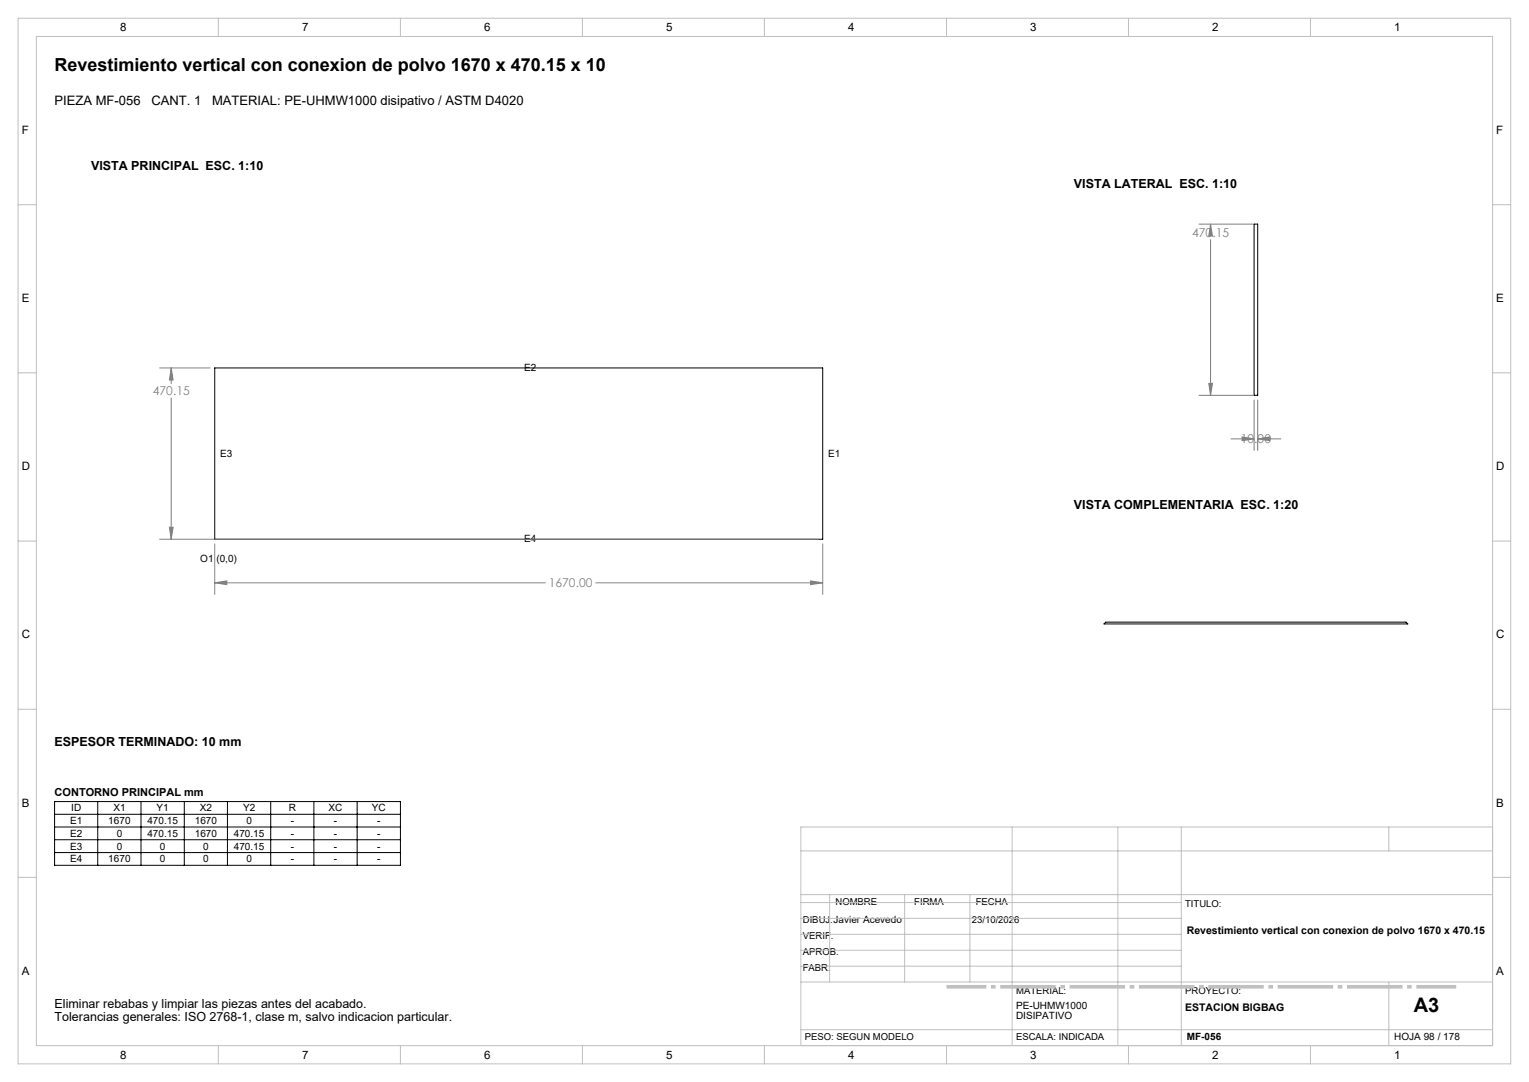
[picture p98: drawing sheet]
<svg xmlns="http://www.w3.org/2000/svg" width="420mm" height="297mm" viewBox="0 0 420 297" stroke-linecap="round" stroke-linejoin="round" font-family="sans-serif">
<defs><g id="words">
<text font-size="5.5" x="388.4" y="277.8">A3</text>
<text font-size="4.9" x="15" y="19.5">Revestimiento vertical con conexion de polvo 1670 x 470.15 x 10</text>
<g font-size="3.6">
<text x="15" y="28.8">PIEZA MF-056</text>
<text x="41.6" y="28.8">CANT. 1</text>
<text x="58.3" y="28.8">MATERIAL: PE-UHMW1000 disipativo / ASTM D4020</text>
</g>
<g font-size="3.4">
<text x="25" y="46.7">VISTA PRINCIPAL ESC. 1:10</text>
<text x="295" y="51.7">VISTA LATERAL ESC. 1:10</text>
<text x="295" y="139.7">VISTA COMPLEMENTARIA ESC. 1:20</text>
<text x="15" y="204.7">ESPESOR TERMINADO: 10 mm</text>
<text x="15" y="276.7">Eliminar rebabas y limpiar las piezas antes del acabado.</text>
<text x="15" y="280.2">Tolerancias generales: ISO 2768-1, clase m, salvo indicacion particular.</text>
</g>
<g font-size="3.3" fill="#808080">
<text x="327.5" y="65.1">470.15</text>
<text x="42" y="108.5">470.15</text>
<text x="340.8" y="121.7">10.00</text>
<text x="150.7" y="161.2">1670.00</text>
</g>
<g font-size="3.2">
<text x="33" y="8.6">8</text>
<text x="83" y="8.6">7</text>
<text x="133" y="8.6">6</text>
<text x="183" y="8.6">5</text>
<text x="233" y="8.6">4</text>
<text x="283" y="8.6">3</text>
<text x="333" y="8.6">2</text>
<text x="383" y="8.6">1</text>
<text x="6" y="36.8">F</text>
<text x="411" y="36.8">F</text>
<text x="6" y="82.9">E</text>
<text x="411" y="82.9">E</text>
<text x="6" y="129.1">D</text>
<text x="411" y="129.1">D</text>
<text x="6" y="175.3">C</text>
<text x="411" y="175.3">C</text>
<text x="6" y="221.4">B</text>
<text x="411" y="221.4">B</text>
<text x="6" y="267.6">A</text>
<text x="411" y="267.6">A</text>
<text x="33" y="290.6">8</text>
<text x="83" y="290.6">7</text>
<text x="133" y="290.6">6</text>
<text x="183" y="290.6">5</text>
<text x="233" y="290.6">4</text>
<text x="283" y="290.6">3</text>
<text x="333" y="290.6">2</text>
<text x="383" y="290.6">1</text>
</g>
<text font-size="3" x="15" y="218.5">CONTORNO PRINCIPAL mm</text>
<g font-size="2.9">
<text x="326" y="256.5">Revestimiento vertical con conexion de polvo 1670 x 470.15</text>
<text x="325.6" y="277.5">ESTACION BIGBAG</text>
</g>
<g font-size="2.7">
<text x="144" y="101.9">E2</text>
<text x="60.5" y="125.4">E3</text>
<text x="227.5" y="125.4">E1</text>
<text x="144" y="148.9">E4</text>
<text x="55" y="154.4">O1 (0,0)</text>
<text x="19.3" y="226.2">E1</text>
<text x="19.6" y="222.7">ID</text>
<text x="29.8" y="226.2">1670</text>
<text x="31.1" y="222.7">X1</text>
<text x="40.5" y="226.2">470.15</text>
<text x="43" y="222.7">Y1</text>
<text x="53.5" y="226.2">1670</text>
<text x="54.9" y="222.7">X2</text>
<text x="66.8" y="222.7">Y2</text>
<text x="67.7" y="226.2">0</text>
<text x="79.3" y="222.7">R</text>
<text x="79.9" y="226.2">-</text>
<text x="90.3" y="222.7">XC</text>
<text x="91.7" y="226.2">-</text>
<text x="102.2" y="222.7">YC</text>
<text x="103.6" y="226.2">-</text>
<text x="19.3" y="229.7">E2</text>
<text x="19.3" y="233.2">E3</text>
<text x="32" y="229.7">0</text>
<text x="32" y="233.2">0</text>
<text x="40.5" y="229.7">470.15</text>
<text x="43.9" y="233.2">0</text>
<text x="53.5" y="229.7">1670</text>
<text x="55.8" y="233.2">0</text>
<text x="64.2" y="229.7">470.15</text>
<text x="64.2" y="233.2">470.15</text>
<text x="79.9" y="229.7">-</text>
<text x="79.9" y="233.2">-</text>
<text x="91.7" y="229.7">-</text>
<text x="91.7" y="233.2">-</text>
<text x="103.6" y="229.7">-</text>
<text x="103.6" y="233.2">-</text>
<text x="19.3" y="236.7">E4</text>
<text x="29.8" y="236.7">1670</text>
<text x="43.9" y="236.7">0</text>
<text x="55.8" y="236.7">0</text>
<text x="67.7" y="236.7">0</text>
<text x="79.9" y="236.7">-</text>
<text x="91.7" y="236.7">-</text>
<text x="103.6" y="236.7">-</text>
<text x="279.1" y="276.8">PE-UHMW1000</text>
<text x="279.1" y="279.8">DISIPATIVO</text>
<text x="326" y="285.4">MF-056</text>
<text x="383" y="285.4">HOJA 98 / 178</text>
</g>
<g font-size="2.6">
<text x="229.5" y="248.4">NOMBRE</text>
<text x="251.1" y="248.4">FIRMA</text>
<text x="268" y="248.4">FECHA</text>
<text x="325.6" y="249">TITULO:</text>
<text x="220.5" y="253.3">DIBUJ.Javier Acevedo</text>
<text x="220.5" y="257.7">VERIF.</text>
<text x="267" y="253.3">23/10/2026</text>
<text x="220.5" y="262">APROB.</text>
<text x="220.5" y="266.4">FABR.</text>
<text x="279.1" y="273">MATERIAL:</text>
<text x="325.6" y="273">PROYECTO:</text>
<text x="221.1" y="285.5">PESO: SEGUN MODELO</text>
<text x="279.1" y="285.5">ESCALA: INDICADA</text>
</g>
</g></defs>
<g fill="none" stroke="#000" stroke-width=".27">
<path d="M344.5 61.5h1v47h-1zM59 101h167v47h-167zM303.2 171.3l.5-.5h82.5l.5 .5zM15 220h95v17.5h-95zM15 223.5h95M15 227h95M15 230.5h95M15 234h95M26.8 220v17.5M38.7 220v17.5M50.6 220v17.5M62.5 220v17.5"/>
<path d="M74.4 220v17.5M86.2 220v17.5M98.1 220v17.5"/>
</g>
<g fill="none" stroke="#808080" stroke-width=".27">
<path d="M329.4 61.5h14.8M332.5 61.5l.6 3.3h-1.1zM332.5 61.5v.3M332.5 65.8v42.7M43.9 101h13.8M47 101l.6 3.3h-1.1zM47 101v4.3M47 109.3v38.7M329.4 108.5h14.8M332 105.2h1.1l-.6 3.3zM341.2 119.9l3.3 .6-3.3 .5zM344.5 109.8v13.8"/>
<path d="M345.5 109.8v13.8M338.1 120.5h6.4M345.5 120.5l3.3-.6v1.1zM345.5 120.5h6.3M43.9 148h180.8M46.5 144.7h1.1l-.6 3.3zM59 160l3.3-.5v1zM59 149.3v13.9M59 160h90.8M163.7 160h62.3M222.7 159.5l3.3 .5-3.3 .5zM226 149.3v13.9"/>
</g>
<path d="M260 270.9h140" fill="none" stroke="#c0c0c0" stroke-width="1" stroke-dasharray="15.2 1.3 1.3 1.3" stroke-dashoffset="4.3" stroke-linecap="butt"/>
<g fill="none" stroke="#c0c0c0" stroke-width=".27">
<path d="M5 5h410v287h-410zM10 10h400v277h-400zM60 5v5M110 5v5M160 5v5M210 5v5M260 5v5M310 5v5M360 5v5M5 56.2h5M410 56.2h5M5 102.3h5"/>
<path d="M410 102.3h5M5 148.5h5M410 148.5h5M5 194.7h5M410 194.7h5M220 233.6h190M278 227v60M307.1 227v60M324.5 227v60M381.5 227v6.6M410 227h-190v60M5 240.8h5"/>
<path d="M220 245.6h190M220 256.5h104.5M220 252.1h104.5M220 247.8h104.5M227.9 245.6v24M248.5 245.6v24M266.4 245.6v24M410 240.8h5M220 269.6h190M220 265.2h104.5M220 260.8h104.5M381.5 269.6v17.4"/>
<path d="M60 287v5M110 287v5M160 287v5M210 287v5M220 282.6h190M260 287v5M310 287v5M360 287v5"/>
</g>
<path d="M59 160l3.3-.5v1zM222.7 159.5l3.3 .5-3.3 .5zM46.5 144.7h1.1l-.6 3.3zM47 101l.6 3.3h-1.1zM341.2 119.9l3.3 .6-3.3 .5zM345.5 120.5l3.3-.6v1.1zM332 105.2h1.1l-.6 3.3zM332.5 61.5l.6 3.3h-1.1z" fill="#808080"/>
<use href="#words"/>
</svg>
